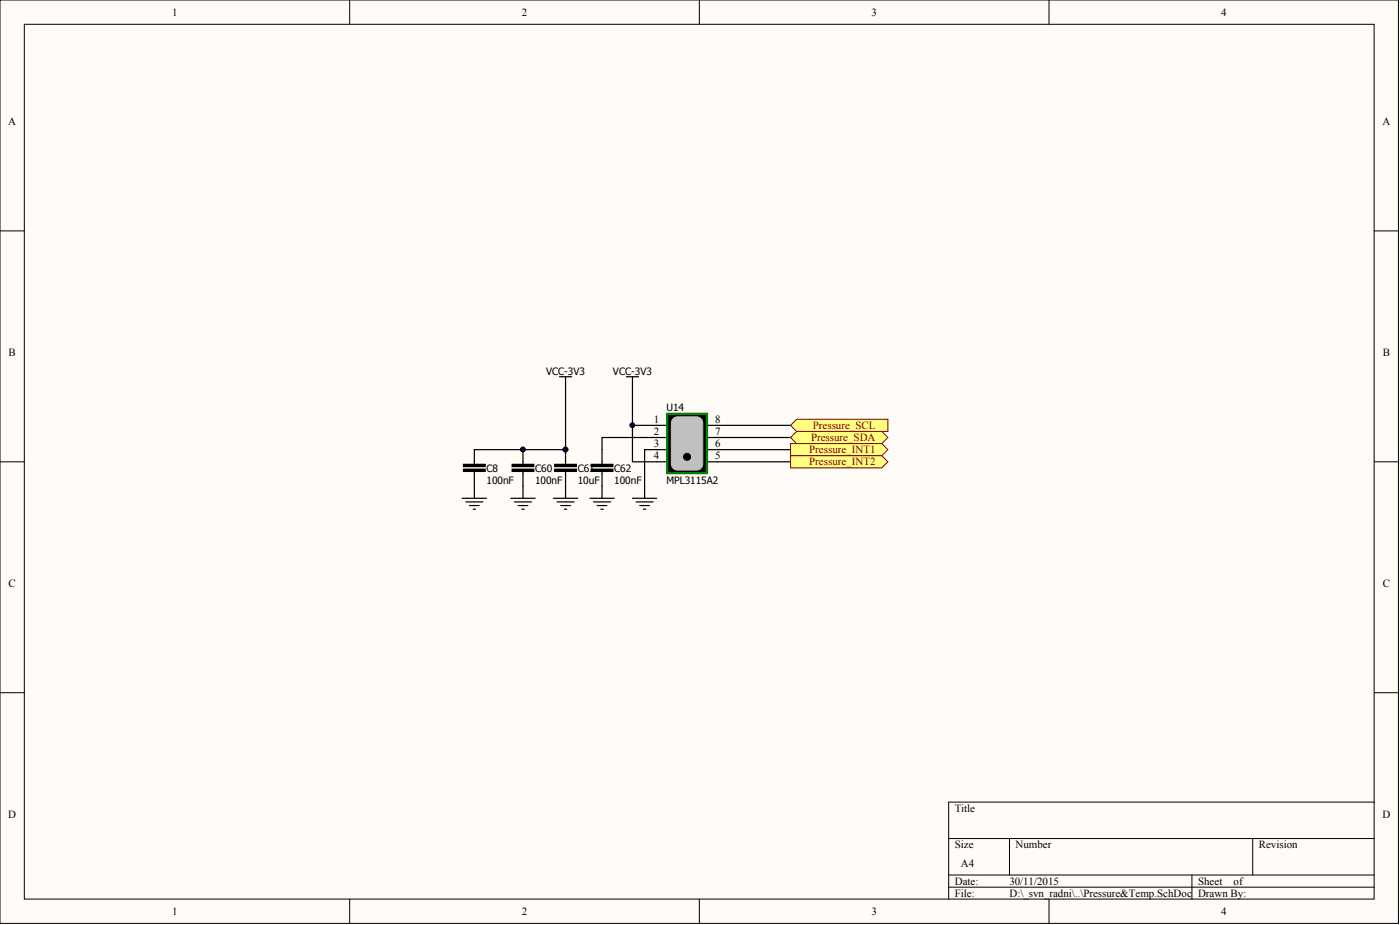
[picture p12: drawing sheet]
<svg xmlns="http://www.w3.org/2000/svg" width="292mm" height="193mm" viewBox="0 0 292 193" stroke-linecap="round" stroke-linejoin="round" font-family="sans-serif">
<defs><g id="words">
<g font-size="2.3">
<text x="35.9" y="3.3">1</text>
<text x="108.9" y="3.3">2</text>
<text x="181.8" y="3.3">3</text>
<text x="254.8" y="3.3">4</text>
<text x="1.7" y="26.1">A</text>
<text x="288.4" y="26.1">A</text>
<text x="1.8" y="74.3">B</text>
<text x="288.5" y="74.3">B</text>
<text x="136.4" y="88.2">1</text>
<text x="149.2" y="88.2">8</text>
<text x="136.4" y="90.8">2</text>
<text x="136.4" y="93.3">3</text>
<text x="136.4" y="95.8">4</text>
<text x="149.2" y="95.8">5</text>
<text x="149.2" y="93.3">6</text>
<text x="149.2" y="90.8">7</text>
<text x="1.8" y="122.5">C</text>
<text x="288.5" y="122.5">C</text>
<text x="1.7" y="170.6">D</text>
<text x="199.2" y="169.4">Title</text>
<text x="288.4" y="170.6">D</text>
<text x="199.2" y="177">Size</text>
<text x="211.9" y="177">Number</text>
<text x="262.6" y="177">Revision</text>
<text x="199.2" y="184.6">Date:</text>
<text x="200.5" y="180.8">A4</text>
<text x="210.6" y="184.6">30/11/2015</text>
<text x="250" y="184.6">Sheet</text>
<text x="257.4" y="184.6">of</text>
<text x="35.9" y="190.9">1</text>
<text x="108.9" y="190.9">2</text>
<text x="181.8" y="190.9">3</text>
<text x="199.2" y="187.1">File:</text>
<text x="210.6" y="187.1">D:\_svn_radni\..\Pressure&amp;Temp.SchDoc</text>
<text x="250" y="187.1">Drawn By:</text>
<text x="254.8" y="190.9">4</text>
</g>
<g font-size="2.3" fill="#800000">
<text x="169.6" y="89.5">Pressure_SCL</text>
<text x="168.8" y="94.6">Pressure_INT1</text>
<text x="169.2" y="92">Pressure_SDA</text>
<text x="168.8" y="97.1">Pressure_INT2</text>
</g>
<g font-size="2.1">
<text x="113.9" y="78.2">VCC-3V3</text>
<text x="127.9" y="78.2">VCC-3V3</text>
<text x="139.1" y="85.8">U14</text>
<text x="101.5" y="98.5">C8</text>
<text x="101.5" y="101">100nF</text>
<text x="111.7" y="98.5">C60</text>
<text x="111.7" y="101">100nF</text>
<text x="120.5" y="98.5">C61</text>
<text x="120.5" y="101">10uF</text>
<text x="128.1" y="98.5">C62</text>
<text x="128.1" y="101">100nF</text>
<text x="139.1" y="101">MPL3115A2</text>
</g>
</g></defs>
<g fill="#fffcf8" stroke="#000" stroke-width=".21">
<path d="M0 0h291.8v192.6h-291.8z"/>
<path d="M5.1 5.1h281.6v182.5h-281.6z"/>
</g>
<g fill="none" stroke="#000" stroke-width=".21">
<path d="M73 0v5.1M145.9 0v5.1M218.9 0v5.1M0 48.2h5.1M286.8 48.2h5M0 96.3h5.1M106.8 97.9h4.6v.5h-4.6zM106.8 96.8h4.6v.6h-4.6zM115.7 97.9h4.6v.5h-4.6zM115.7 96.8h4.6v.6h-4.6zM123.3 97.9h4.6v.5h-4.6zM123.3 96.8h4.6v.6h-4.6z"/>
<path d="M286.8 96.3h5M0 144.5h5.1M286.8 144.5h5M197.9 174.9h88.9M210.6 174.9v7.6M261.4 174.9v7.6M286.8 167.3h-88.9v20.3M73 187.6v5.1M145.9 187.6v5.1M197.9 182.5h88.9M197.9 185.1h88.9M218.9 187.6v5.1"/>
<path d="M248.7 182.5v5.1"/>
</g>
<g fill="none" stroke="#000" stroke-width=".25">
<path d="M116.7 78.6h2.6M118 78.6v18.2M130.7 78.6h2.5M132 78.6v10.1h7.6M109.1 93.8v3M109.1 98.4v5.5M118 98.4v5.5M125.6 98.4v5.5M132 88.7v7.6h7.6M139.6 93.8h-5.1v10.1M139.6 91.3h-14v5.5M147.2 88.7h17.7"/>
<path d="M147.2 91.3h17.7M147.2 96.3h17.7M147.2 93.8h17.7M106.6 103.9h5.1M107.3 104.7h3.6M108.1 105.5h2M108.9 106.2h.5M115.5 103.9h5M116.2 104.7h3.6M117 105.5h2M117.7 106.2h.6M123.1 103.9h5"/>
<path d="M123.8 104.7h3.6M124.6 105.5h2M125.4 106.2h.5M132 103.9h5M132.7 104.7h3.6M133.5 105.5h2M134.2 106.2h.5"/>
</g>
<g fill="#000080" stroke="#000080" stroke-width=".21">
<circle cx="109.1" cy="93.8" r=".48"/>
<circle cx="118" cy="93.8" r=".48"/>
<circle cx="131.9" cy="88.7" r=".48"/>
</g>
<g fill="#000">
<path d="M106.8 97.9h4.6v.5h-4.6z" fill-rule="evenodd"/>
<path d="M106.8 96.8h4.6v.6h-4.6z" fill-rule="evenodd"/>
<path d="M115.7 97.9h4.6v.5h-4.6z" fill-rule="evenodd"/>
<path d="M115.7 96.8h4.6v.6h-4.6z" fill-rule="evenodd"/>
<path d="M123.3 97.9h4.6v.5h-4.6z" fill-rule="evenodd"/>
<path d="M123.3 96.8h4.6v.6h-4.6z" fill-rule="evenodd"/>
</g>
<path d="M139.1 86.2h8.5v12.6h-8.5z" fill="#008000" stroke="#008000" stroke-width=".21"/>
<g fill="#000" stroke="#000" stroke-width=".21">
<path d="M139.6 86.7h7.5v11.6h-7.5z"/>
<circle cx="143.4" cy="95.3" r=".74"/>
</g>
<path d="M140.3 87.5l.6-.5h.4h4.1a1.27 1.27 0 0 1 1.2 1.2v8.6a1.27 1.27 0 0 1-1.2 1.3h-4.1a1.27 1.27 0 0 1-1.2-1.3v-8.6z" fill="#c0c0c0" stroke="#c0c0c0" stroke-width=".21"/>
<g fill="#ffff80" stroke="#800000" stroke-width=".21">
<path d="M164.9 91.3l1.3-1.3h17.8l1.2 1.3-1.2 1.2h-17.8z" fill-rule="evenodd"/>
<path d="M164.9 88.7l1.3-1.2h19v2.5h-19z" fill-rule="evenodd"/>
<path d="M164.9 92.5h19.1l1.2 1.3-1.2 1.3h-19.1z" fill-rule="evenodd"/>
<path d="M164.9 95.1h19.1l1.2 1.2-1.2 1.3h-19.1z" fill-rule="evenodd"/>
</g>
<path d="M99 98.4v5.5M118 93.8h-19v3M96.4 103.9h5.1M97.2 104.7h3.5M98 105.5h2M98.7 106.2h.5" fill="none" stroke="#000" stroke-width=".25"/>
<g fill="#000">
<path d="M96.7 97.9h4.6v.5h-4.6z" fill-rule="evenodd"/>
<path d="M96.7 96.8h4.6v.6h-4.6z" fill-rule="evenodd"/>
</g>
<path d="M96.7 97.9h4.6v.5h-4.6zM96.7 96.8h4.6v.6h-4.6z" fill="none" stroke="#000" stroke-width=".21"/>
<g fill="#000080" stroke="#000080" stroke-width=".21">
<circle cx="118" cy="93.8" r=".48"/>
<circle cx="109.1" cy="93.8" r=".48"/>
</g>
<use href="#words"/>
</svg>
